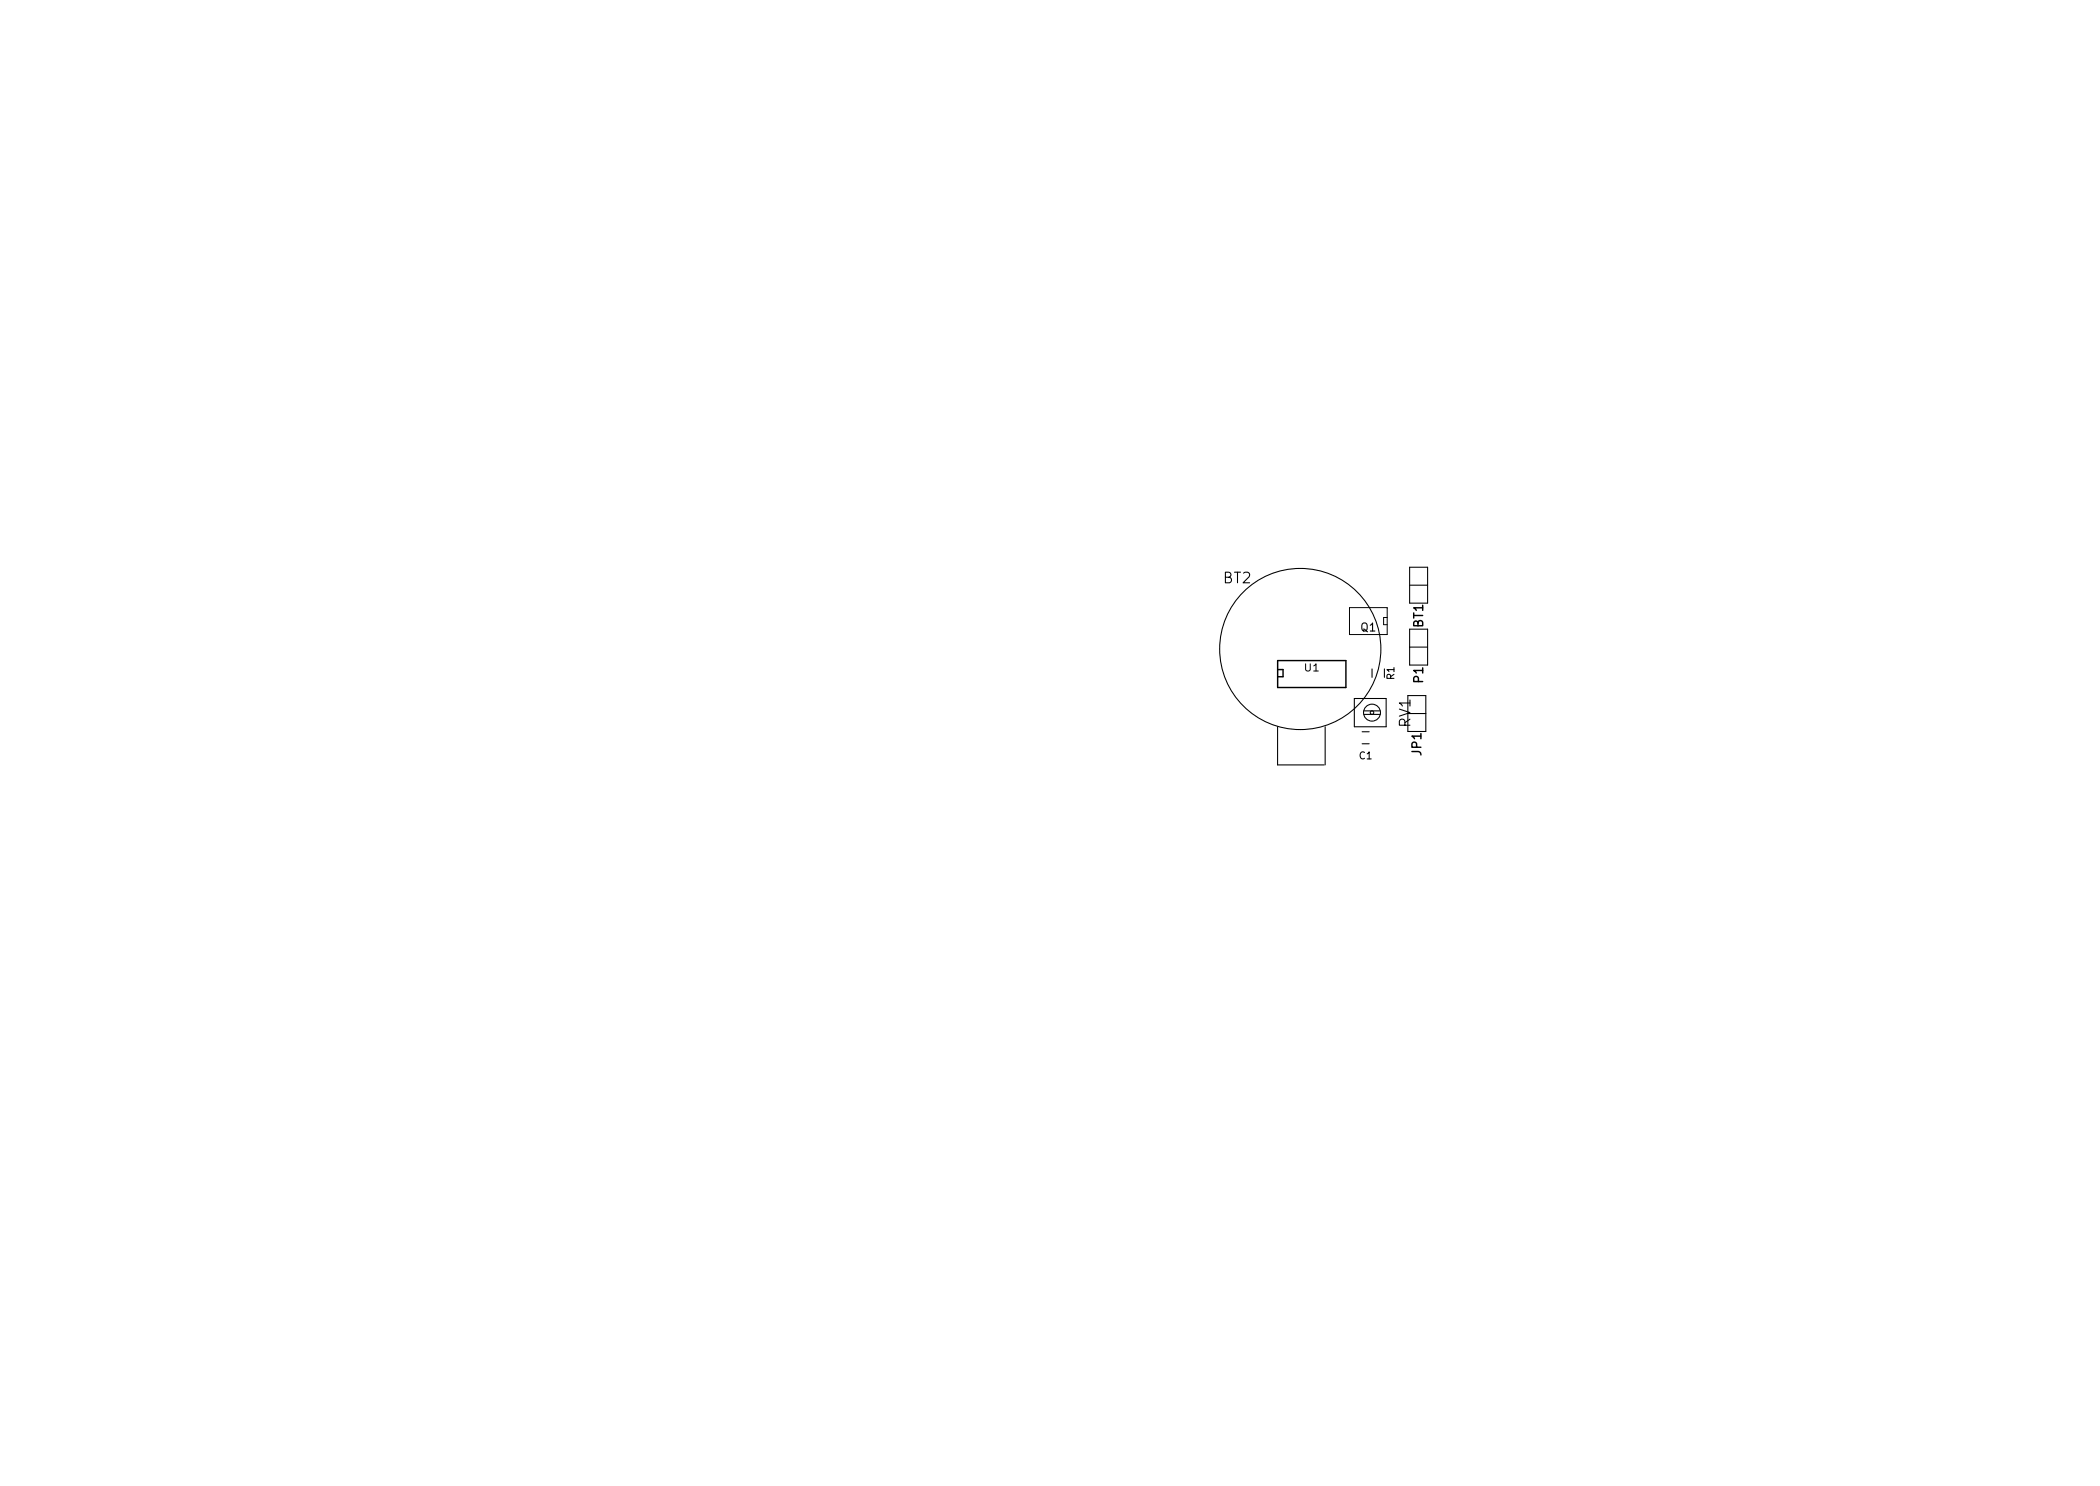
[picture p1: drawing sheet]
<svg xmlns="http://www.w3.org/2000/svg" width="297mm" height="210mm" viewBox="0 0 297 210" stroke-linecap="round" stroke-linejoin="round" font-family="sans-serif">
<defs><g id="words">
<g font-size="2.1">
<text x="173" y="82.5">BT2</text>
<text x="199.5" y="102.9" transform="rotate(-90 199.5 102.9)">RV1</text>
</g>
<g font-size="1.8">
<text x="201.3" y="88.8" transform="rotate(-90 201.3 88.8)">BT1</text>
<text x="201.3" y="96.6" transform="rotate(-90 201.3 96.6)">P1</text>
<text x="201" y="106.9" transform="rotate(-90 201 106.9)">JP1</text>
</g>
<text font-size="1.6" x="192.5" y="89.3">Q1</text>
<g font-size="1.4">
<text x="184.5" y="95">U1</text>
<text x="197.2" y="96.1" transform="rotate(-90 197.2 96.1)">R1</text>
<text x="192.3" y="107.4">C1</text>
</g>
</g></defs>
<g fill="none" stroke="#000" stroke-width=".15">
<path d="M194.1 94.6v1.2M199.1 98.4h2.6v5.1h-2.6zM199.4 91.6h2.5M199.4 89h2.5v5.1h-2.5zM199.4 80.3h2.5v5h-2.5zM199.4 82.8h2.5M180.7 102.8v5.4h6.6M187.4 102.8v5.4M191.6 102.8v-4h4.5v4h-4.5M192.7 103.5h1M192.7 105.2h1M192.9 100.6h2.3"/>
<path d="M193 101.1h2.2M199.1 101h2.6"/>
<circle cx="183.9" cy="91.8" r="11.4"/>
<circle cx="194.1" cy="100.8" r=".25"/>
<circle cx="194.1" cy="100.8" r="1.2"/>
</g>
<path d="M185.8 94.9h.7M190.9 86h5.3v3.8h-5.3zM196.2 87.4h-.5v1h.5" fill="none" stroke="#000" stroke-width=".14"/>
<path d="M180.7 93.5h9.7v3.8h-9.7zM180.7 94.7h.8v1.1h-.8" fill="none" stroke="#000" stroke-width=".2"/>
<use href="#words"/>
</svg>
